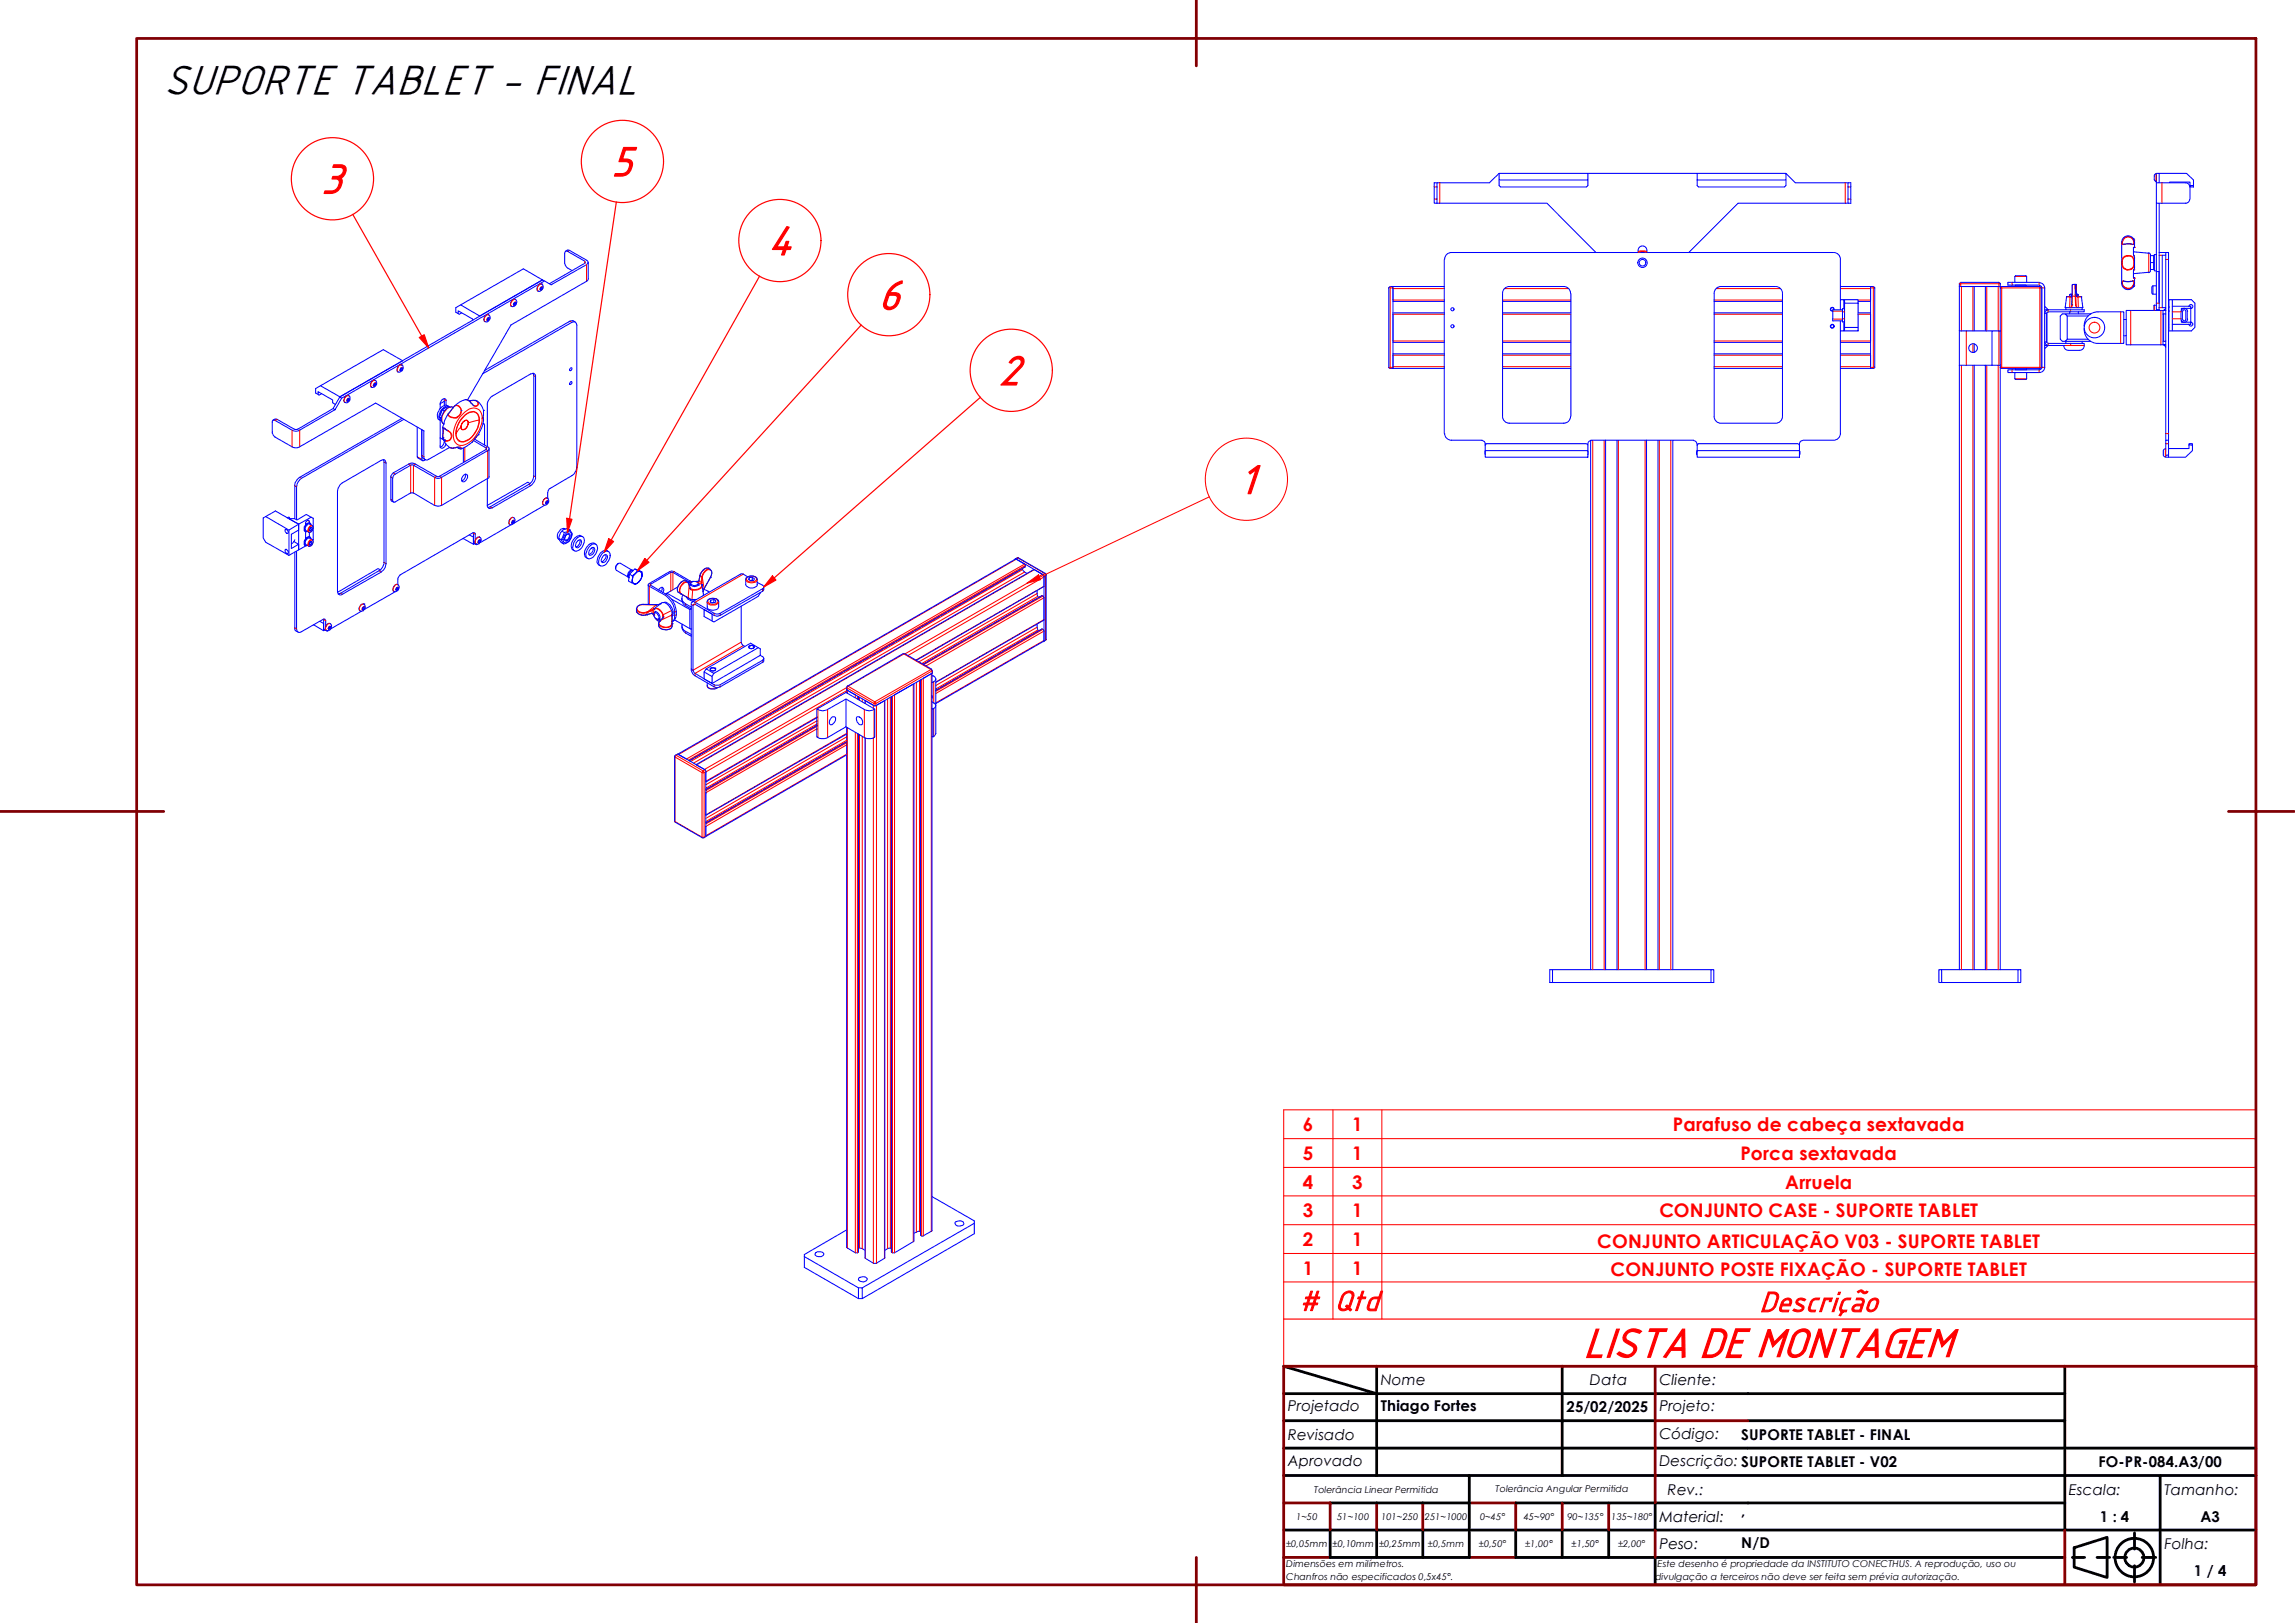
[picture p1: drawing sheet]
<svg xmlns="http://www.w3.org/2000/svg" width="420mm" height="297mm" viewBox="0 0 420 297" stroke-linecap="round" stroke-linejoin="round" font-family="sans-serif">
<defs><g id="words">
<text font-size="8.2" x="30" y="17.2">SUPORTE TABLET - FINAL</text>
<g font-size="8.1" fill="#f00">
<text x="58.7" y="35.3">3</text>
<text x="111.9" y="32.1">5</text>
<text x="140.6" y="46.6">4</text>
<text x="160.8" y="56.6">6</text>
<text x="182.9" y="70.3">2</text>
<text x="226.8" y="90.3">1</text>
<text x="289.9" y="248.3">LISTA DE MONTAGEM</text>
</g>
<g font-size="5.6" fill="#f00">
<text x="237.8" y="239.8">#</text>
<text x="244.3" y="239.8">Qtd</text>
<text x="322.1" y="240">Descrição</text>
</g>
<g font-size="3.4" fill="#f00">
<text x="238.5" y="207.1">6</text>
<text x="247.5" y="207">1</text>
<text x="306.3" y="207.1">Parafuso de cabeça sextavada</text>
<text x="238.5" y="212.3">5</text>
<text x="247.5" y="212.3">1</text>
<text x="318.6" y="212.3">Porca sextavada</text>
<text x="238.5" y="217.5">4</text>
<text x="247.5" y="217.5">3</text>
<text x="326.8" y="217.5">Arruela</text>
<text x="238.5" y="222.8">3</text>
<text x="247.5" y="222.7">1</text>
<text x="303.8" y="222.8">CONJUNTO CASE - SUPORTE TABLET</text>
<text x="238.5" y="228">2</text>
<text x="238.5" y="233.3">1</text>
<text x="247.5" y="228">1</text>
<text x="247.5" y="233.3">1</text>
<text x="292.4" y="228.3">CONJUNTO ARTICULAÇÃO V03 - SUPORTE TABLET</text>
<text x="294.8" y="233.6">CONJUNTO POSTE FIXAÇÃO - SUPORTE TABLET</text>
</g>
<g font-size="2.7">
<text x="252.8" y="253.5">Nome</text>
<text x="291.1" y="253.5">Data</text>
<text x="303.8" y="253.5">Cliente:</text>
<text x="235.8" y="258.3">Projetado</text>
<text x="235.8" y="263.6">Revisado</text>
<text x="252.8" y="258.3">Thiago Fortes</text>
<text x="286.8" y="258.4">25/02/2025</text>
<text x="303.8" y="263.3">Código:</text>
<text x="303.8" y="258.3">Projeto:</text>
<text x="318.8" y="263.5">SUPORTE TABLET - FINAL</text>
<text x="235.8" y="268.3">Aprovado</text>
<text x="303.8" y="268.3">Descrição: SUPORTE TABLET - V02</text>
<text x="384.2" y="268.4">FO-PR-084.A3/00</text>
<text x="305.3" y="273.5">Rev.:</text>
<text x="378.8" y="273.5">Escala:</text>
<text x="396.2" y="273.5">Tamanho:</text>
<text x="303.8" y="278.6">Material:</text>
<text x="318.8" y="277.5">,</text>
<text x="384.4" y="278.6">1 : 4</text>
<text x="402.8" y="278.6">A3</text>
<text x="303.8" y="283.5">Peso:</text>
<text x="318.8" y="283.4">N/D</text>
<text x="396.2" y="283.6">Folha:</text>
<text x="401.6" y="288.4">1 / 4</text>
</g>
<g font-size="1.7">
<text x="240.6" y="273.2">Tolerância Linear Permitida</text>
<text x="273.8" y="273">Tolerância Angular Permitida</text>
<text x="237.3" y="278.2">1~50</text>
<text x="244.8" y="278.2">51~100</text>
<text x="252.9" y="278.2">101~250</text>
<text x="260.9" y="278.2">251~1000</text>
<text x="271" y="278.2">0~45°</text>
<text x="279" y="278.2">45~90°</text>
<text x="287" y="278.2">90~135°</text>
<text x="295" y="278.2">135~180°</text>
<text x="235.5" y="286.9">Dimensões em milímetros.</text>
<text x="235.5" y="283.1">±0,05mm</text>
<text x="244" y="283.1">±0,10mm</text>
<text x="252.5" y="283.1">±0,25mm</text>
<text x="261.4" y="283.1">±0,5mm</text>
<text x="270.8" y="283.1">±0,50°</text>
<text x="279.2" y="283.1">±1,00°</text>
<text x="287.7" y="283.1">±1,50°</text>
<text x="296.2" y="283.1">±2,00°</text>
<text x="303.5" y="286.8">Este desenho é propriedade da INSTITUTO CONECTHUS. A reprodução, uso ou</text>
<text x="235.5" y="289.2">Chanfros não especificados 0,5x45°.</text>
<text x="303" y="289.2">divulgação a terceiros não deve ser feita sem prévia autorização.</text>
</g>
</g></defs>
<!-- layer: Visible ABNT -->
<g fill="none" stroke="#00f" stroke-width=".19">
<path d="M263.1 37.2h20.1l9 9M274.4 31.7l-1.7 1.8h-9.6v3.7h-.5v-3.7h.5M274.4 31.7h16.3v1.2h-16.3zM274.4 32.9v1.1l.3 .2h15.7l.3-.2v-1.1M290.7 31.7h20M310.7 31.7h16.3v1.2h-16.3zM310.7 32.9v1.1l.3 .2h15.7l.3-.2v-1.1M327 31.7l1.7 1.8h9.6M338.3 33.5h.5v3.7h-.5zM338.3 37.2h-20.1l-9 9M394.4 32.2v.8l.3 .2M394.7 31.8h.1"/>
<path d="M394.7 33.3h.1M394.7 31.8l-.3 .3M394.8 33.5v-1.8h.5v1.8M394.8 33.5h5.4a.73 .73 0 0 1 .7 .7M394.8 33.5v3.7h5.3a.73 .73 0 0 0 .8-.7M394.8 37.2v19.5h.5M395.3 37.2v12.5h-.5M395.3 31.7h5l1.3 1.2v1.1M397.2 33.5v-.2h3.7v.7M400.9 34h.7v.2h-.7zM400.9 34.2v2.2M83.9 57.4v-.5l2.7 1.5v.2"/>
<path d="M84.5 57.3l-.4 .2-.7-.4v-.8l12.4-7.1 3.5 2-37.1 21.4M88.8 57.9a.53 .53 0 0 1 .8-.2 .53 .53 0 0 1 0 .8 .56 .56 0 0 1-.9 .3 .56 .56 0 0 1 .1-.9zM89.2 58.3l.3-.1-.1 .4h-.2zM89.2 58.5l.2 .1M89.3 58.3l-.1 .2M89.3 58.2l.2 .2M93.8 54.9a.48 .48 0 0 1 .6-.1 .48 .48 0 0 1 .2 .7 .56 .56 0 0 1-.5 .6 .56 .56 0 0 1-.6-.4v-.4zM94 55.7l.2 .1M94.2 55.4h.2v.2l-.4 .2v-.3zM94.2 55.5l-.2 .2M94.2 55.4l.2 .2M98.7 52.1a.5 .5 0 0 1 .7 .1 .5 .5 0 0 1-.1 .7 .52 .52 0 0 1-.5 .4 .52 .52 0 0 1-.5-.4z"/>
<path d="M98.9 52.8l.4-.2-.2 .4h-.2zM99.1 52.6l.2 .2M99.1 52.7l-.2 .2 .2 .1M99.2 52h.1M99.7 51.4l-37.2 21.5M103.6 46l.5-.2 3.3 1.8a.43 .43 0 0 1 .2 .6l-6.7 3.9-1.6-.9-11.5 6.6-3.5-2M104.7 49.5a1.8 1.8 0 0 1-1.2-.9l-.1-.4v-1.9l.2-.3h.3l3.2 1.8 .1 .2-.1 .2-6.5 3.7M105.3 58.9a.71 .71 0 0 0-1-.1l-15.6 9M107.7 48v3l-.1 .4-14.1 8.1-7.9 13.7M254.3 52.7v14.5M254.5 52.5l-.2 .2M254.5 52.4h9.9"/>
<path d="M255 52.4v15M255 57.3h9.4M255 55.2h9.4M264.4 47.5v31.9M265.7 46.2h70M265.7 46.2a1.24 1.24 0 0 0-1.2 1.3M275.1 57.3h12.5M275.1 55.2h12.5M286.3 52.4a1.24 1.24 0 0 1 1.2 1.3M286.3 52.4h-10a1.24 1.24 0 0 0-1.2 1.3v22.5a1.24 1.24 0 0 0 1.2 1.3h10M287.6 53.7v22.5M299.9 46.2a.86 .86 0 0 1 .8-1.2 .86 .86 0 0 1 .8 1.2"/>
<path d="M313.8 57.3h12.5M313.8 55.2h12.5M325.1 52.4h-10a1.24 1.24 0 0 0-1.3 1.3v22.5a1.24 1.24 0 0 0 1.3 1.3h10M325.1 52.4a1.24 1.24 0 0 1 1.2 1.3v22.5a1.24 1.24 0 0 1-1.2 1.3M335.7 46.2a1.24 1.24 0 0 1 1.2 1.3v7.3M335.7 56.7l-.1-.3h-.4v.3l.3 .2M335.8 56.7a.35 .35 0 0 0-.3-.5 .35 .35 0 0 0-.4 .4 .35 .35 0 0 0 .4 .3M336.9 52.4h5.6M336.9 58.7v20.7M337.3 56.7h-1.8v2h1.8M337.6 58.9v1.7h-.7M337.6 56.5v-1.7h-.7v1.9"/>
<path d="M337.6 54.8h.1M337.7 54.8h2.5v.7h-2.5zM337.7 59.9h2.5v.7h-2.5zM337.7 56.5h-.4v2.4h.4M337.7 55.5v4.4M340.2 57.3h2.3M340.2 55.2h2.3M340.2 55.5v4.4M343 52.4h-.5v15h.5M343 52.5l.2 .2M343.2 52.7v14.5M358.7 52.4h7.5"/>
<path d="M358.9 51.7l-.2 .3v125.5M359 51.7h7M361.4 52.4v8.2M363.5 52.4v8.2M366 51.7l.2 .3v125.5M366.4 52.5l-.2 .2M366.5 52.4h6.9M368.9 50.6v1.1M368.9 52.4v-.2h2.1v.2M369 50.5h1.9M369 50.5l-.1 .1M370.9 50.5l.1 .1"/>
<path d="M371 50.6v1.1M373.3 51.7h-5.7v.5h5.7M373.3 52.2l.5 .3v.2M373.3 51.7a.98 .98 0 0 1 1 1M373.5 52.5l.2 .2M373.7 52.7v14.5M373.8 52.7v14.5M374.3 56.1l.7 .6h-.7M374.3 52.7v14.5M374.9 56.8a.6 .6 0 0 0-.6 .6l.4-.1v5.3M374.9 57.1l-.2 .3v5.2M375 56.7h6.6v.4h-6.6"/>
<path d="M378.1 57.5h-.5l-.4 .3v4.3l.4 .4h.5M378.2 56.3v.4M378.3 54.3l-.2 2h3.2l-.2-2M378.5 57.8h3.8M378.5 57.8v4.3M378.9 54h.4M378.9 54v.3M378.9 57.1v.4M379.3 54.1l-.1 .2-.9 .1M379.3 54.1h.1M379.3 55.8h.1M379.3 53.8l-.4 .2"/>
<path d="M379.3 53.9v.2M379.9 52.1h.1v1M379.9 54h.1M379.9 53.8h.1M380 53.1h.1M380 52.1h.1M380 53.1l.1 1M380 52.1h-.7v3.7M380 52.1l.1 1.7-.1-.5M380 54h.5M380 53.8l.5 .2M380.1 54.1l.1 .2h.8"/>
<path d="M380.1 54.1h.1M380.5 54v.3M380.5 57.1v.4M381 54.3l.1 .1M381.2 56.3v.4M381.6 59.6a2.51 2.51 0 0 1 2.5-2.5h4.7v5.8h-4.7a2.52 2.52 0 0 1-2.5-2.8M381.6 59.5v.2M382.8 57.5h-4.7l.4 .3M388.4 44.3v7.5a1.17 1.17 0 0 0 .9 1.2 1.17 1.17 0 0 0 1.3-.5M388.7 51.4l.5 .1 1.3-.1M388.7 44.7h1.8M388.8 58.5h.5"/>
<path d="M390.6 52.5h.1M390.6 52.4h.1M390.6 43.7a1.17 1.17 0 0 0-1.3-.5 1.17 1.17 0 0 0-.9 1.1M390.6 43.7h.1M390.6 50.8h.1M390.6 45.3v1.3l.2 .4v2.1l-.2 .4v1.3M390.6 45.3v.1M390.6 43.7l.2 .5v1.1h-.2M390.6 50.8h.2v1.1l-.1 .3M390.6 46.1l2.8 .2M390.7 52.2l-.1 .2zM393.4 46.3l.3 .3"/>
<path d="M393.4 49.8l-2.8 .3M393.7 48.1v1.4M393.7 46.8v1.3h.6M393.7 46.6v.2h.7M393.7 49.5l-.3 .4M394.1 52.3v1.5M394.3 48.1v1.2h-.6M394.3 46.8v1.3M394.3 49.3h.1M394.4 55.9h.4M394.4 55.9l-.1 .9M394.8 46.6h-.4v3h.4"/>
<path d="M394.8 52.3h-.7l-.1 .2v1.2l.1 .1h.7M395.1 56.7v.1M395.2 56.7v.1M395.3 46.2h1.2M395.3 49.7v7.1M396 56.8h-6.7v6.3h6.7M396.5 56.4l-.4 .4h.4h-.5v6.3h.5h-.4l.4 .4M396.5 57.5h-.4v5h.4M396.5 46.7h-.6v9.6h.6M397 56.2v.7M397 56.2h.1M397 56.9h.1"/>
<path d="M397 59.4v.7M397 54.8h.1M397.1 56.3v-1.5h.6v5.8h-.6M397.1 60l-.1 .6M397.1 56.9v2.5M397.7 54.8h3.5l.6 .7v4.4l-.6 .7h-3.5M397.7 56.1h3.4v3.3h-3.4M399.3 57.1v1.3a.6 .6 0 0 0 .6 .6 .6 .6 0 0 0 .6-.6M399.3 57a.6 .6 0 0 1 .6-.6 .6 .6 0 0 1 .6 .6M399.4 58.5v.5h1.7M399.5 56.9v1.5M399.6 58.4a.29 .29 0 0 0 .3 .3 .29 .29 0 0 0 .3-.3"/>
<path d="M399.6 57a.29 .29 0 0 1 .3-.3 .29 .29 0 0 1 .3 .3M400.2 56.9v1.5M400.4 57.1v1.2M400.7 56.1a.35 .35 0 0 1 .4-.4 .35 .35 0 0 1 .3 .4 .35 .35 0 0 1-.3 .3M401.1 56.4h-1.7v.4M401.1 56.4h.1M401.1 59h.1M401.1 59a.35 .35 0 0 1 .3 .3 .35 .35 0 0 1-.3 .4 .35 .35 0 0 1-.4-.4M58.2 72.2v-.5l2.7 1.5v.5l.5 .3M58.7 70.6l3.5 2 11.5-6.6-3.5-2-12.4 7.1v.8l.6 .4 .5-.2M61 74.8l-6.6 3.8-.6-.1-3.2-1.8-.6 .2M61.3 75l-6.9 3.9h-.7l-3.5-2a.33 .33 0 0 0-.4 .4v2l.2 .4 .4 .3 3.1 1.8 .9 .2 14.4-8.2 8.8 5.1v4.7a.54 .54 0 0 0 .3 .5 .54 .54 0 0 0 .6 0l3.8-2.2"/>
<path d="M62.2 72.6l.3 .3-1.2 2.1-.3-.2zM63.1 73.6h.1M63.3 72.5a.5 .5 0 0 1 .7 0 .5 .5 0 0 1 .1 .6 .59 .59 0 0 1-.5 .6 .59 .59 0 0 1-.7-.4zM63.6 73.1l.3-.2v.3l-.1 .2h-.2zM63.8 73.1l-.2 .2 .2 .1M63.8 72.9l.1 .3M68.2 69.7a.52 .52 0 0 1 .7 .1 .52 .52 0 0 1-.1 .7 .53 .53 0 0 1-.5 .4 .53 .53 0 0 1-.5-.4l.1-.4zM68.5 70.5l.1 .1M68.6 70.2h.2v.2l-.3 .2zM68.6 70.3l-.1 .2M68.6 70.2l.2 .2M73 66.9a.52 .52 0 0 1 .8 0 .52 .52 0 0 1-.1 .8 .56 .56 0 0 1-.5 .4 .56 .56 0 0 1-.6-.4z"/>
<path d="M73.3 67.5l.4-.1v.2l-.2 .2h-.2zM73.5 67.5l-.2 .2 .2 .1M73.5 67.4l.2 .2M73.6 76.6l-18.7 10.8-.5 .3a1.33 1.33 0 0 0-.4 1.2v6M73.9 76.8l-19 10.9-.5 .8-.1 .6v6M76.4 78.2v5.4l.9 .7M77.2 78.7v5.4l.1 .2 .6-.2a.74 .74 0 0 1-.7-.7M80.5 76.3l.3 .2M80.6 76.9v4.7a.35 .35 0 0 0 .4 .4l.4-.2 .3-.5M80.6 76.4l.2 .4M80.9 75.1l-.4 1M81 75l-.5 1.3 .3 .5"/>
<path d="M81 75l.3 .2M81.2 78.3h.1M81.2 78.3l.7 .5M81.2 77.6h.1M81.3 72.9v1.3M81.3 78.4h.1M81.3 73.5l-.7 .4M81.7 74.2v-1.1a.59 .59 0 0 0-1 .4l-.1 .3v1M81.7 74.5l-.6 .4M82.2 74.4a1.24 1.24 0 0 0-1.9 .8 1.2 1.2 0 0 0 .1 1.6l.2 .1M82.2 74.5l-.2-.1-1 .6M82.3 74.5a.98 .98 0 0 0-1.4 .4l-.4 .7a.9 .9 0 0 0 .3 1.4"/>
<path d="M83 74.5a1.64 1.64 0 0 0-2 1.3l-.2 .8 .1 .6 .3 .4M84.4 75.2h.1M85.2 73.1h.1M85.2 73.1a6.2 6.2 0 0 0-3.5 3.2 5.7 5.7 0 0 0-.6 3.3v.5M85.2 73.1a2.7 2.7 0 0 1 1.5 1.1M85.9 73.4a1.76 1.76 0 0 1 2.4 1.2l.2 .5M85.9 73.4h.1M87.6 79.6h.1M87.6 79.6l-.3 .2a5.5 5.5 0 0 1-3.1 2.4l-.5-.4M88.3 68.4l16.4-9.4 .6-.1 .2 .2 .1 .4v26l-.1 .6-.6 .8-4.4 2.6a2.14 2.14 0 0 0-.2 1.7M88.4 77.5l.3 .3v3.6M88.5 77.5h.1"/>
<path d="M88.5 75.1h.1M88.5 75.1v.9a5.5 5.5 0 0 1-.9 3.6M97.6 68.3l.1 .5v18.3l-.1 .6-.3 .6-.5 .3-7.5 4.3M104.4 70l.1-.2 .2 .2-.1 .2-.2 .2-.1-.1zM104.4 67.4l.1-.1 .2 .1-.1 .3-.2 .2-.1-.2zM254.3 67.2l.2 .2M254.5 67.4h9.9M255 62.7h9.4M255 64.8h9.4M264.5 79.3a1.24 1.24 0 0 0 1.2 1.3M275.1 62.7h12.5M275.1 67.4h12.5"/>
<path d="M275.1 64.8h12.5M287.5 76.2a1.24 1.24 0 0 1-1.2 1.3M313.8 62.7h12.5M313.8 67.4h12.5M313.8 64.8h12.5M336.9 79.3a1.24 1.24 0 0 1-1.2 1.3M336.9 62.7h5.6M336.9 67.4h5.6M336.9 64.8h5.6M337.6 60.6h.1M343.2 67.2l-.2 .2M358.7 60.6h6"/>
<path d="M358.7 66.9h7.5M361.4 62.9v1.6M361.4 66.9v110.6M363.5 66.9v110.6M366.2 67.2l.2 .2M366.2 60.6h-1.5v6.3M366.5 67.4h6.9M368.9 68.2v1.1M368.9 67.4v.3h2.1v-.3M368.9 69.4l.1 .1M369 69.5h1.9M371 69.4l-.1 .1"/>
<path d="M371 68.2v1.1M373.7 67.2l-.2 .2M373.8 67.2l-.2 .4-.3 .1h-5.7v.5h5.7a.99 .99 0 0 0 1-1M374.3 63.2h.7l-.7 .6M374.3 62.6h.4M374.3 62.6a.6 .6 0 0 0 .6 .6M374.7 62.6l.2 .2M375 62.9h6.6v.3h-6.6M377.8 63.3a.86 .86 0 0 0 .9 .8h2M377.8 63.2h.1M378.2 62.5v.4M381.2 62.5v.4"/>
<path d="M381.6 63.3a.86 .86 0 0 1-.9 .8M381.6 63.2h.1M382.3 62.1h-3.8l-.4 .4h4.7M388.8 61.5h.5M48.6 94.5l4.3 2.5M52.2 97a.4 .4 0 0 1 .5 .1 .4 .4 0 0 1-.1 .5l-.4-.3zM52.6 94.8l.4-.1 .1 .2M52.9 94.9h1l.5 .3 1.7-1 .9 .5-2.3 1.2zM53.8 99.1l.9 .5-1.4 .8v-2.6l1.4-.8v-1.1l-4.3-2.4-2.2 1.3v3.7l.4 .7 4.3 2.4 1.8-1v-1M54 98.8l-.7 .8M55.9 95.8l.2 .1M55.9 98.4l.2 .1"/>
<path d="M56.1 98.8a.5 .5 0 0 1 .6-.3l.4 .2a.75 .75 0 0 1 .1 .8 .75 .75 0 0 1-.7 .4l-.5-.2-.1-.3zM56.1 99.9l-1.4 .7v-4.7l-1.8 1.1v4.6M56.3 96.1l.3-.2 .5 .3a.75 .75 0 0 1 .1 .8 .75 .75 0 0 1-.7 .4l-.5-.3-.1-.3v-.4zM56.6 99.4l.3-.3h.2v.3l-.2 .3h-.3zM56.6 95.7v-.3a.41 .41 0 0 0-.5-.1 .41 .41 0 0 0-.2 .6v.2M56.6 97l.3 .1M56.6 97.5v.7M56.8 95.7a.98 .98 0 0 0-1 1.5l.1 .1v1.4M56.8 98.3a.81 .81 0 0 0-1.1 .9v.5l.2 .1M56.8 96.6l.3 .3M56.8 99.1l.3 .3M56.9 96.5l.2 .1-.2 .5h-.3z"/>
<path d="M56.9 96.8l-.3 .2M56.9 99.3l-.3 .3 .3 .1M57 96.1a.37 .37 0 0 0-.5-.4 1.06 1.06 0 0 0-.6 1.6h.4M57 98.7a.37 .37 0 0 0-.5-.4 1.11 1.11 0 0 0-.6 1.6l.4-.1M57 94.7l.3 .2v1.5M57.3 96.7v2.2M62.2 88.8l.5-.4 7.1-4.1a.54 .54 0 0 1 .6-.1 .54 .54 0 0 1 .3 .6v18.4l-.2 .5-.3 .6-.4 .4-7.1 4.1a.56 .56 0 0 1-.6 0 .56 .56 0 0 1-.3-.5v-18.4zM70.2 84.1l.1 .2v18.9l-.6 1.1-7.3 4.3-.5 .1M81.1 80.1h.1M81.1 80.1l.6 1.2 .6 .6M81.1 80.1l.1 .4-.6-.4M81.3 80.8l-.3 .8-.4 .2"/>
<path d="M81.3 80.8h.1M81.3 80.6h.1M81.4 80.6h.1M82.3 81.9h.1M82.3 81.9a2.21 2.21 0 0 0 1.6-.1l.4 .1M84.8 87.1a.48 .48 0 0 1 .7-.2 .97 .97 0 0 1-.7 1.3l-.3-.2v-.4zM84.8 82v2.6M85.2 86.8l.1 .2-.3 .6-.5 .4M85.9 97.9l.8 .4v1.3l-1.9-1.1M86.7 80.6l2.3 1.4 .1 .1-.1 .1-8.7 5h-.4l-4.3-2.4-.8 .1-2.8 1.6-.4 .6v4.5l.4 .3M86.7 97.5v1.8l.3 .3M86.9 80.4l2.6 1.5v.4l-8.9 5.2h-.8l-4.2-2.4h-.4l-3.1 1.8-.2 .7v4.2l.2 .1h.2l3.1-1.7 4.2 2.3 .5 .1 .7-.1 8.7-5v-5.4"/>
<path d="M86.9 99.5l-.2 .1M87 98.9v-1.3l-.3-.1-13.4 7.7-.5 .8v1M87 99.6h.4M87 99.4v.2M87.1 99.6h.1M87.3 98.4a.52 .52 0 0 1 .7 .1 .52 .52 0 0 1-.1 .7 .54 .54 0 0 1-.8 .3 .54 .54 0 0 1 .1-.9zM87.6 99.2l.2 .1M87.7 98.9l.2 .2M87.8 98.9h.1v.2l-.3 .2v-.3zM87.8 99l-.2 .2M89.2 81.7v-7.9l.3-.6 .6-.7 7.1-4.1a.54 .54 0 0 1 .6 0 .54 .54 0 0 1 .2 .5v18.7l-.2 .6-.6 .7-7.1 4a.54 .54 0 0 1-.6 .1 .54 .54 0 0 1-.3-.6v-4.8M93.3 95a.54 .54 0 0 1 .7-.3 .73 .73 0 0 1 .1 1 .73 .73 0 0 1-.9 .2z"/>
<path d="M93.5 96.1l-5.6 3.2M93.7 95.5l.4-.2v.3l-.2 .1h-.2zM93.9 95.4l-.2 .2 .2 .1M93.9 95.3l.2 .3M97 88.5l-.4-.2-7.4 4.2M99.7 91.3a.5 .5 0 0 1 .7 .1 .5 .5 0 0 1-.1 .7 .5 .5 0 0 1-.7 .3 .5 .5 0 0 1-.2-.7zM99.8 92.4l-5.7 3.3M100.1 91.7l.2 .2M100.1 91.7h.2l-.2 .5-.2-.1zM100.1 91.9l-.2 .2 .2 .1M100.2 91.2h.1M102.3 98.5l.4 .3"/>
<path d="M102.9 97.2l.4 .3M103.3 97.5l1-.5 .2 .2a.89 .89 0 0 1 0 1.3l-.3 .5-.4 .4-.6 .2-.1-.2a.78 .78 0 0 1 0-1.2zM103.5 96.8h-.1a1.31 1.31 0 0 0-1.4 1.5l.4 .4M103.6 97.6a.57 .57 0 0 1 1 0 1.6 1.6 0 0 1-1 1.8 .73 .73 0 0 1-.3-1.2zM103.7 97.8l.4-.2a.74 .74 0 0 1 .3 .8 .74 .74 0 0 1-.6 .6 .35 .35 0 0 1-.5-.3zM103.8 97.8h.3a.75 .75 0 0 1-.6 1.1l-.1-.2v-.4zM104.3 97l-.4-.3a1.73 1.73 0 0 0-1.5 2.2l.3 .4 .5 .3M105.5 98.7a.78 .78 0 0 1 .7-.5 .78 .78 0 0 1 .7 .5 1.8 1.8 0 0 1-1.7 2.1 .82 .82 0 0 1-.2-1.2zM105.7 99.1a.48 .48 0 0 1 .7-.2 1.01 1.01 0 0 1-.7 1.4l-.2-.1-.2-.3zM106.2 98.8l-.1 .7a.77 .77 0 0 1-.7 .6M106.7 98.2a1.14 1.14 0 0 0-1.7 .6 1.27 1.27 0 0 0 .2 2M108.1 99.8a.73 .73 0 0 1 1-.2 .73 .73 0 0 1 .2 1 1.69 1.69 0 0 1-1.7 1.6 .82 .82 0 0 1-.2-1.2l.3-.7z"/>
<path d="M109.1 99.6a1.14 1.14 0 0 0-1.7 .6 1.27 1.27 0 0 0 .2 2M265.7 80.6h5.6M271.3 80.6a.6 .6 0 0 1 .6 .6M271.9 81.5l.3-.3h18.2l.3 .3v1M271.9 82.5h18.8v1.2h-18.8zM271.9 81.2v1.3M271.9 82.5v.7M290.7 82.5v.7M290.7 81.2v.3M291.2 80.6v96.9M291.3 80.6a.6 .6 0 0 0-.6 .6M291.3 80.6h18.8"/>
<path d="M293.9 80.6v96.9M296 80.6v96.9M301.4 80.6v96.9M303.5 80.6v96.9M306.3 80.6v96.9M310 80.6a.6 .6 0 0 1 .6 .6M310.7 82.5v.7M310.7 81.5l.3-.3h18.2l.2 .3v1M310.7 82.5h18.7v1.2h-18.7zM310.7 81.2v1.3M329.4 81.2v.3M329.5 82.5v.7"/>
<path d="M330 80.6a.6 .6 0 0 0-.6 .6M330.1 80.6h5.6M396.4 82.2l-.3 .1-.1 1 .4 .3M396.4 82.2h.1M396.4 83.6h.1M396.5 80.6v-34.4h.5v34.4M396.5 83.3v-2.7h.5v2.7h-.5v.4h.5M400.7 81.2h.7v.3h-.7zM400.7 81.5v.6h-3.7v1.6h3.1l1.3-1.2v-1M52.3 100.6l.1-.1 .1 .1a.43 .43 0 0 1 .2 .7h-.2l-.3-.3zM54 101.1v14.1v.2l.5 .3M54.3 100.9v14.2a.54 .54 0 0 0 .3 .6 .54 .54 0 0 0 .6-.1l4.1-2.3 .3 .3v1.1"/>
<path d="M58.5 113.7l.7 .4v1.3l-1.8-1.1M59.2 113.3v1.8l.4 .3M59.5 115.3l-.3 .1M59.6 115.4h.4M59.6 115.2v.2M60.1 114.1a.56 .56 0 0 1 .6 .3 .56 .56 0 0 1-.1 .6 .56 .56 0 0 1-.9 .3 .56 .56 0 0 1 .1-.9zM60.1 115l.2 .1M60.3 114.7h.2v.2l-.4 .2v-.2zM60.3 114.8l-.2 .2M60.3 114.7l.2 .2M66.1 110.7a.52 .52 0 0 1 .7 .1 .52 .52 0 0 1-.1 .7 .55 .55 0 0 1-.8 .3 .55 .55 0 0 1 .1-.9zM66.2 111.9l-5.7 3.2"/>
<path d="M66.4 111.3l.3-.2-.2 .5h-.1zM66.4 111.5l.1 .1M66.5 111.1l.2 .3M66.5 111.2l-.1 .2M66.6 110.5h.1M69.7 104.3l-.5-.2-7.4 4.3M72.3 107.1a.52 .52 0 0 1 .7 0 .52 .52 0 0 1 0 .8 .52 .52 0 0 1-.5 .4 .52 .52 0 0 1-.6-.4l.1-.4zM72.3 108.3l-5.6 3.3M72.7 107.5l.2 .1v.1l-.2 .3h-.2zM72.7 107.7l-.2 .2 .2 .1M72.7 107.6l.2 .1M108.3 100.3l.3-.1a.86 .86 0 0 1 .1 .9 .86 .86 0 0 1-.8 .5l-.1-.4 .1-.4z"/>
<path d="M108.6 100.2v.2a1.01 1.01 0 0 1-.8 1.1M110.2 101.4l.2-.3a.71 .71 0 0 1 .9-.2 .71 .71 0 0 1 .4 .7 2.24 2.24 0 0 1-1.5 2 .81 .81 0 0 1-.5-1.3zM110.4 101.8a.48 .48 0 0 1 .7-.2 .92 .92 0 0 1-.9 1.3 .53 .53 0 0 1 0-.8zM110.9 101.5a1.04 1.04 0 0 1-.8 1.3M111.4 101a1.08 1.08 0 0 0-1.7 .5l-.3 .7a.94 .94 0 0 0 .5 1.4M113.2 103.1l-.4 .4-.1 .6M115.8 104.4l-2.2-1.3a.84 .84 0 0 0-.8 1.3l2.3 1.2M115.8 105.4l.5-.4-.3 .5-.2 .5zM115.8 106v.5l.3 .4-.5-.2zM115.8 105.4l-.5-.3-.2 1.2 .5 .4M115.8 104.4a.83 .83 0 0 0-.6 1.2M115.9 104.4l-.1-.1a.98 .98 0 0 0-.8 1.3l.2 .1"/>
<path d="M116.1 106.9l.4-.1 .5-.3-.6 .4zM116.2 104.1l1.3 .6M116.5 111.7h.1M116.5 111.7a1.34 1.34 0 0 0 1.9 .8M116.7 104.4l.5 .2a.81 .81 0 0 0-.9 .4zM116.7 104.4l-.5-.3-.9 1M117.2 104.6l.3 .1v.7a.67 .67 0 0 0-.3-.8zM117.5 105.4l-.2 .6-.3 .5 .3-.5zM118.4 112.5h.1M118.7 107v3.7M118.7 111.9h.1M119.3 112.3l.3 .2"/>
<path d="M119.3 112.3l-.9 .2M119.3 112.3l.3 .1M119.6 112.4h.1M119.6 112.5h.1M119.6 112.5l.2 .3M119.7 112.5l.1-.3a.5 .5 0 0 1 .5-.2 .5 .5 0 0 1 .3 .4 .55 .55 0 0 1-.1 1l-.4-.1M119.7 112.3l.1-.1a.74 .74 0 0 1 .7 1.1h-.4l-.3-.3zM119.7 111.4h.1M119.7 111.4l1.3-1a1.36 1.36 0 0 1 1.8 1l.3 .6v.6M119.8 111.4h.1M119.9 113.1l.6 .6h.2M120.1 111.9l-.2 .1"/>
<path d="M120.1 110.7h.1M120.1 110.7l-2.3-.1a1.1 1.1 0 0 0-1.3 1.1M120.6 108l.1-.3a.41 .41 0 0 1 .4-.2 .41 .41 0 0 1 .4 .2v.2l-.2 .5M120.6 114.4h.1M120.8 113.7h.1M120.8 113.7l-.2 .3v.4M120.8 110.5h.1M120.8 110.5l-.7 .2M120.9 113.3l-.3 .1M121.2 107.5l-.1 .8M121.4 112.9l-.6 .8M121.5 110.3a1.39 1.39 0 0 1 1.6 1.1l.1 .3a1.12 1.12 0 0 1-.1 1.1"/>
<path d="M122.1 108.6l-.2 .1M122.1 108.6l2.8 1.6M122.9 109.7l3.4 1.9M123.1 114.2h.1M123.1 112.6h.1M123.1 112.6v1.5a.84 .84 0 0 1-.9 1.1 1.25 1.25 0 0 1-1.6-.8M123.5 113.5l2.8 1.5M124.1 107.4l-2 1.2M124.7 108.7l1.8 1h1M124.7 108.7h.1M124.8 109.5v.3a1.22 1.22 0 0 0 .7 1.1l1.1 .5-.3 .2M124.8 114.5l.1 .6a2.4 2.4 0 0 0 1.7 1.3"/>
<path d="M124.9 114.2a1.15 1.15 0 0 0 .6 1.4l1.1 .5M125 109l-.1 .1a1.09 1.09 0 0 0 .6 1.4l1.1 .6M125.6 106.3h.1M125.6 106.3a1.25 1.25 0 0 0-1.5 1.1v.9l.6 .4M125.6 106.3l.6 .6M125.7 109.3l.2 .4 .5 .2 .6 .1M126.2 106.9h.1M126.2 106.9l.2 .9M126.3 106.6l-3.1-1.8h-.4l-3.7 2.2 2.9 1.8a3.9 3.9 0 0 1 1.5 4.7l-.4 .3M126.3 115l.3 .2M126.3 111.6v3.4M126.4 106.9v.3"/>
<path d="M126.5 106.7a.85 .85 0 0 1 1.3 .1 .81 .81 0 0 1-1.3 .1zM126.6 106.5l-3.2-1.9-.4-.1-.4 .1-3.9 2.3v.3l.2 .1 2.9 1.7a4.1 4.1 0 0 1 1.6 4.3l-.3 .4M126.7 106.5l-.3 .4a.87 .87 0 0 0 .8 .5 .87 .87 0 0 0 .8-.5l-.4-.4M127 106.4l-.5 .1-.5 .2M127.3 106.4h.3M127.6 106.4h.1M128 106.9v.3M128.1 105.3h.1M128.1 105.3l-.1 1-.4 .1M128.5 107h.1M128.5 107l.3 1.7-.1 .3M128.8 107.9l1.1 .4"/>
<path d="M129.5 109.8a1.34 1.34 0 0 1 2.1 .2 1.58 1.58 0 0 1-.2 1.4 1.47 1.47 0 0 1-1.9-.2zM129.7 104h.1M129.7 104a1.03 1.03 0 0 1 .3 1.7M129.7 104a1.47 1.47 0 0 0-1.6 1.3M130 105.7h.1M130 105.7l-1.3 2.6M130.1 109.8l.6-.1 .4 .3-.2 .3h-.5l-.4-.1zM130.1 109.8v.4M130.7 110.2l-.4 .1M130.7 109.7v.6M135.7 110.9v6.6l.1 .4 .5 .4M136.7 105.6a1.36 1.36 0 0 1 1.9 .3v1.1a1.13 1.13 0 0 1-1.7 .4l-.4-.4v-1.1z"/>
<path d="M136.9 105.6l-.8-.5-.4-.1-9 5.2M137.1 118.3a.51 .51 0 0 1 .5-.2 .51 .51 0 0 1 .4 .4l-.5 .2-.3-.1zM137.2 118.2l.3-.1a.5 .5 0 0 1 .6 .3 .54 .54 0 0 1-.5 .3 .54 .54 0 0 1-.5-.4zM137.2 105.7l.5-.1 .4 .3-.1 .3-.6 .1-.4-.3zM137.2 105.7v.5M137.2 118.2h.1M137.7 106.2h-.3M137.7 105.6l.1 .6M137.9 118.2h.1M138.6 106.6l1 .5 .2 .3v.2l-8.4 4.8-.7-.1-3.7-2.2a.44 .44 0 0 0-.4 .5v12.1l.2 .6 .5 .4 3.4 2 .7 .1 8.4-4.7v-.6M138.8 118.5l-8.1 4.7M139.2 108.4l-.4 .7-8.1 4.7-1.8-1v-1.2l1.5 .8v1.3"/>
<path d="M139.8 107.4v.5l-.2 .3-8.2 4.6-.7-.2-3.6-2.1-.2 .3v11.9l.2 .5 3.6 2.1 .9 .1 8-4.6 .2-.2v-.3l-.6-.4M165.3 119.6h.3M165.4 119.6l-10.3 6M165.6 119.6l5 2.9M185.8 102.4l.2-.1 4.9 2.8 .2 .4v11.8l-.2 .1M186.4 102.1l5 2.9M186.5 102.1l-.6 .2M187.1 104.1l.5 .6 .4 .3M189.9 108.1v.7l.2 .5M189.9 114.2v.7l.2 .6M191.1 105.6l-.2-.4-1.7-.9-61.8 35.6M191.1 107.3l-23.4 13.6"/>
<path d="M191.1 109.4l-.3-.4-21.8 12.6M191.1 113.4l-19.8 11.5M191.1 115.5l-.3-.4-19.5 11.3M191.1 117.2l-.1 .2-19.7 11.4M191.4 117.2l-.3 .2M191.4 105l.1 .2M191.5 117l-.1 .2M191.5 105.1v11.9M123.5 138.4v11.9M123.6 138.3l-.1 .1M123.6 138.2l.5-.2 5 2.9 .1 .2v12l-.4 .2M124.1 138l61.8-35.7 1.7 1 .1 .4-61.5 35.5"/>
<path d="M124.2 138.1l1.5 .8M128.9 123v1.3l1.5 .8v-1.3M129.3 122.4l8.1-4.7 1.8 1v1.2l-8.8 5.2M129.3 122.4l1.4 .8-.3 .6-1.5-.8zM129.5 125v.5a.77 .77 0 0 0 1.1 .6h.3l.5-.3M130 122.4l.2-.2 .8 .2a.52 .52 0 0 1-.5 .4 .52 .52 0 0 1-.5-.3zM130.1 122.3l.4-.1a.37 .37 0 0 1 .5 .3 .51 .51 0 0 1-.5 .3 .51 .51 0 0 1-.5-.4zM130.2 122.3h.1M130.9 122.3h.1M149.5 129.8l1.1 .3 .7-.1 3.6-2.1v5.1l-3.4 2-.6 .2-.9-.1-.5-.2v-5.1l5.4-3.1 5.2 3.1M149.5 131.4l-20.3 11.7M149.5 132.8l-20.3 11.7"/>
<path d="M152.1 131.4a.49 .49 0 0 1 .9 0 1.11 1.11 0 0 1-1 1.2l-.2-.5zM154.9 127.9l3.6 2.1 .6 .1 1-.3v5.1l-.7 .3-.9-.1-3.6-2.1M155 133.1v95.2l1.6 1 .6-.1v-94.8M155 126.3v.5M155 134.4l-25.8 14.8M155 135.7l-25.8 14.9M155 138.2l-25.8 14.9M155.1 125.6l-.1 .2M155.1 126.4l1.5 .8M156.8 131.2a.92 .92 0 0 1 1 .4 .92 .92 0 0 1 0 1 1.07 1.07 0 0 1-1-1.4zM157.2 127.5v.5M158.4 128.2v.5"/>
<path d="M158.4 128.3l1.5 .8M161.9 128.3l-1.4 .8M162 128.2v102l-1.5 1-.4 .1-1.7-1.1v-95.1M167.3 125.1v102l-3.5 2.2-.6-.1v-101.7M170.5 123.3l-1.5 .8M170.5 122.5l.1 .2M170.6 123.2v102.1l-1.7 .9-.4-.1v-101.7M170.6 123.2l-10.4 6-5.1-2.9-.1-.5M170.6 123.7l.2-.1 .1 .1a.53 .53 0 0 1 .4 .6 .53 .53 0 0 1-.4 .5l-.3 .2M170.6 128.4a.66 .66 0 0 1 .6 .4 .66 .66 0 0 1-.1 .7l-.3 .3-.2-.1M170.6 127.3v.4M170.6 134.8l.2 .1"/>
<path d="M170.7 122.7l-.1 .5M171.3 124.3v9.9l-.5 .7v-5.1M123.5 150.3l.1 .2M123.6 150.5l5 2.8h.2M127.5 140l1.5 .8M283.7 177.5h.5v2.3h-.5zM284.2 179.8h29v-2.3h.6v2.3h-.6M284.2 177.5h29M355 177.5h.5v2.3h-.5zM355.5 179.8h13.9M355.5 177.5h13.9M369.4 177.5h.6v2.3h-.6z"/>
<path d="M170.6 219l7.8 4.4v2.4l-20.5 11.9M147.3 230l9.9 5.7M149.3 229.3a1.15 1.15 0 0 1 1.5 .1 .87 .87 0 0 1-.7 .7 .87 .87 0 0 1-.9-.4zM155 225.1l-7.7 4.5v2.4l9.9 5.7M157.2 237.7v-2h.7v2M157.2 228.4l.5 .1 .7 .3M157.2 237.7h.7M157.2 233.9l1-.2a.48 .48 0 0 1 .5 .6 .96 .96 0 0 1-1.5-.2zM163.2 228.4l-.6 .1-.6 .3M168.5 225.3h-.4l-.8 .4M174.9 223.7a1 1 0 0 1 1.6 .3 .95 .95 0 0 1-1.7-.1zM178.4 223.9l-20.5 11.8"/>
<circle cx="265.9" cy="56.6" r=".29"/>
<circle cx="265.9" cy="59.7" r=".29"/>
<circle cx="300.7" cy="48.1" r=".6"/>
<circle cx="300.7" cy="48.1" r=".86"/>
<circle cx="335.4" cy="59.7" r=".35"/>
<circle cx="335.4" cy="59.7" r=".29"/>
<circle cx="383.4" cy="60" r="1.87"/>
<circle cx="361.2" cy="63.7" r=".79"/>
</g>
<!-- layer: Visible Narrow ABNT -->
<g fill="none" stroke="#f00" stroke-width=".19">
<path d="M262.6 36.4h.5M262.6 34.2h.5M263.6 33.5v3.7M337.8 33.5v3.7M338.3 36.4h.5M338.3 34.2h.5M394.7 31.8v1.5M395.8 33.5v3.7M89.4 58.1h.2v.3l-.3 .3h-.1v-.4zM89.5 57.6a.77 .77 0 0 0-.8 .4 .77 .77 0 0 0 .1 .9M94.1 55.4l.3-.2 .1 .1v.3l-.4 .3-.1-.2zM94.4 54.8a.84 .84 0 0 0-.7 1.3"/>
<path d="M99 52.6l.3-.2 .1 .2-.3 .5h-.2zM99.2 52a.84 .84 0 0 0-.7 1.3M104.3 45.8l-.4 .2M104.3 58.8l.4 .2M107.1 47.8v.4M107.4 48.4v3.1M254.3 52.7h.7M254.5 52.4v14.8h.5M255 57.5h9.4M255 54.9h9.4M255 52.8h9.4M275.1 57.5h12.5"/>
<path d="M275.1 54.9h12.5M275.4 52.8h11.8M301.5 46.2a2.06 2.06 0 0 0-1.6 0M301.5 46a2.19 2.19 0 0 0-1.6 0M313.8 57.5h12.5M313.8 54.9h12.5M314.2 52.8h11.7M335.5 58.4h1.8M335.5 56.9h1.8M336.9 52.8h5.6M337.3 58.3h.4M337.3 57.1h.4"/>
<path d="M340.2 57.5h2.3M340.2 54.9h2.3M342.5 52.7h.5v14.5h.2M343 52.4v.3h.2M358.7 51.9h.3v.5M359 51.7v.2h7v-.2M359.1 52.4v8.2M361.2 52.4v8.2M363.7 52.4v8.2M365.8 52.4v8.2M366.2 51.9h-.2v.5M366.5 52.4v.3h-.3"/>
<path d="M368.4 51.7v.5M368.9 50.6h2.1M373.3 51.7v.5M373.4 52.4v15M373.7 52.7h-7.2v14.5h7.2M373.8 52.7h.5M375 56.7v.4M378.3 54.3h.7M379 54.3l-.1 2M379.1 54.3h-.1M379.1 56.7v.4M379.3 54.1l-.3 .2"/>
<path d="M379.3 54.1h.1M379.3 54v.1M379.3 55.9l-.2 .4M379.3 55.9l.1-1.7h.5l.1 1.7M379.3 55.9l-.1 .4M379.5 52.1l-.1 2.1h-.1M379.9 52.1l.1 2.1M380 53.3l.1 .8M380 53.1v.2M380 53.1v-1v2.1M380 53.1h.1M380 55.9l.2 .4"/>
<path d="M380 53v-.9l.1 1.7M380 52.1h.1M380 53.3v2.5M380 54.2v1.6M380 55.8l.3 .5M380 53.3h.1M380 55.8v.1M380.1 54.1h.1M380.1 54.1l.3 .2M380.3 54.3h.1M380.4 54.3l.1 2M380.4 54.3h.7"/>
<path d="M388.2 57.1v5.8M388.7 51.4a1.01 1.01 0 0 0 .9 1.4 1.01 1.01 0 0 0 1-1.4h-.1M388.7 44.7a.73 .73 0 0 1 .2-1 1.03 1.03 0 0 1 1.2-.2 1.03 1.03 0 0 1 .5 1.2h-.1M388.7 47.2a1.1 1.1 0 0 1 1.4-.2 1.1 1.1 0 0 1 .6 1.2 1.07 1.07 0 0 1-1.3 1.1 1.07 1.07 0 0 1-.8-1.4zM388.9 49.1h.1M389 46.9l-.1 .1a1.81 1.81 0 0 0 0 2.2 1.49 1.49 0 0 0 1.3 .1M389 46.9a1.1 1.1 0 0 1 1.3 0 1.1 1.1 0 0 1 .4 1.2l-.1 .8-.4 .4M389 46.9l.1 .1M389.3 43.4a.94 .94 0 0 0-.7 1.4l1.4-.2M389.3 43.4a1.14 1.14 0 0 1 1.4 1.4l-.7-.2M389.3 49.4h.1M389.3 46.8h.1"/>
<path d="M389.4 49.4h.1M389.4 49.3h.1M389.4 46.8h.1M390 44.6h.1M390 51.5l.7-.1a1.07 1.07 0 0 1-.3 1.1 1.07 1.07 0 0 1-1.1 .3M390 51.5l-1.4-.1a.89 .89 0 0 0 .7 1.4v-.1M390 51.5h.1M390.1 56.8v6.3M390.1 49.2l.1 .1M390.5 52.3h.1M390.5 52.2h.1M390.6 45.4v1.2l.2 .8"/>
<path d="M390.6 43.7l.2 .9M390.6 45.3h.1M390.7 52.2l-.1 .3M390.7 49.4l-.1 1.5 .1-.1M390.7 52.2h.1M390.7 49.4h.1M390.7 50.9h.1M390.7 45.3h-.1M390.7 43.9h.1M390.7 46.7v.1M390.8 45.3h-.2M390.8 51.6l-.1 .6"/>
<path d="M390.8 48.8l-.1 .6M390.8 50.9h.1M390.8 45.3h.1M393.4 46.3v3.5M394.4 55.9v.9M394.8 55.5h.5M395.3 56.3h.6M395.3 46.7h.6M395.6 56.8v6.3M396 57.5h.1M396.5 47.5h.5M397.7 58.3h1.6"/>
<path d="M397.7 57.1h1.6M50.7 76.8l-.3 .1M53.5 78.7v3.1M54.9 78.7v3.1M63.8 72.9l.2 .1-.1 .4-.3 .1h-.1v-.4zM63.9 72.4a.81 .81 0 0 0-.8 1.2M68.5 70.2l.2-.2 .1 .1v.3l-.3 .3-.2-.2zM68.7 69.6a.77 .77 0 0 0-.7 .4 .77 .77 0 0 0 0 .9M73.3 67.4l.3-.2 .1 .2-.2 .5-.3-.2zM73.6 66.8a.84 .84 0 0 0-.8 1.3M81 78.3l1 .5M81.2 78.3v.6a1.96 1.96 0 0 0 .1 1.6 .86 .86 0 0 0 1.3-.3 .86 .86 0 0 0-.4-1.2l-.2-.1"/>
<path d="M81.3 73.1l.4 .2M81.9 78.8l.1 .1M82 78.8a.96 .96 0 0 1 .7 1.3 .96 .96 0 0 1-1.4 .5l-.2-.4M82 75.7v.3a1.37 1.37 0 0 0 1.8 .3v-.1M82 78.8v.1M82.8 74.8h.1M82.9 74.5h-.2a2.33 2.33 0 0 0-1.7 2.9l.2 .2M83.1 74.4a.89 .89 0 0 1 1.1 .2 .89 .89 0 0 1 .1 1.1 1.29 1.29 0 0 1-2.3 .2zM83.2 74.3a.83 .83 0 0 1 .9 0 .83 .83 0 0 1 .4 .9l-.1 .5-.6 .6M83.4 76.4h.1M83.6 76.4h.1M84.4 78.2a2.36 2.36 0 0 0-.9 1.5 1.24 1.24 0 0 0 .8 1.1 1.24 1.24 0 0 0 1.3-.3 4 4 0 0 0 1.8-4.7 1.27 1.27 0 0 0-1.8-.1 4.7 4.7 0 0 0-2.1 3.6"/>
<path d="M84.5 76.6l.4-.4a1.86 1.86 0 0 1 2.3-.6 2.68 2.68 0 0 1 0 3.1 3.2 3.2 0 0 1-2.7 2.2 1.44 1.44 0 0 1-1-2l.4-1.4zM84.8 77.1l.5-.2a.57 .57 0 0 1 .5 .4 .57 .57 0 0 1-.2 .6l-.1 .3a.61 .61 0 0 1-.5 .5 .61 .61 0 0 1-.6-.3v-.2l.1 .3a1 1 0 0 0 1-.4 1 1 0 0 0 0-1.2l-.4 .1a1.3 1.3 0 0 0-.7 1.2v-.3zM85.1 75.4a2.03 2.03 0 0 1 2.7-.4 3.5 3.5 0 0 1 0 3.7 4.4 4.4 0 0 1-3.5 2.8 1.71 1.71 0 0 1-1.3-2.1 5.7 5.7 0 0 1 2.1-4zM85.2 73.1l.7 .3M85.9 73.4a1.25 1.25 0 0 1 1.6 .3 .47 .47 0 0 1-.2 .6 .47 .47 0 0 1-.6-.1M85.9 73.4l.2 .2a1.18 1.18 0 0 0 1.1 .7l.4-.3a.48 .48 0 0 0-.3-.6M85.9 73.4h.1M87 73.3h.1M87.6 79.6l-1.2 1.3M87.7 76.9l-2 .5M88.5 75.1v1.9M97.7 68.8l.3 .1"/>
<path d="M254.3 67.2h.2v.2M255 62.4h9.4M255 67.1h9.4M255 65h9.4M275.1 62.4h12.5M275.1 67.1h12.5M275.1 65h12.5M313.8 62.4h12.5M313.8 67.1h12.5M313.8 65h12.5M336.9 62.4h5.6M336.9 67.1h5.6"/>
<path d="M336.9 65h5.6M342.5 67.2h.5v.2M359.1 66.9v110.6M360 60.6v6.3M361.2 62.9v1.6M361.2 66.9v110.6M363.7 66.9v110.6M365.8 66.9v110.6M366 60.6v6.3M366.2 67.2h.3v.2M368.4 67.7v.5M368.9 69.3h2.1"/>
<path d="M373.3 67.7v.5M373.8 67.2h.5M375 62.9v.3M377.8 63.2h3.8M379.1 62.9v.3M396 62.5h.1M396.5 79.4h.5M54 88.9l.3 .2M54.9 87.4l.3 .2M56.3 95.2l.3 .2M56.6 96.6a.5 .5 0 0 1 .6-.3 .68 .68 0 0 1-.6 1l-.1-.1zM56.9 98.9h.3a.73 .73 0 0 1-.6 1l-.1-.3z"/>
<path d="M57.1 96.2a.9 .9 0 0 0-.7 1.1l.1 .1M57.1 98.7a.92 .92 0 0 0-.7 1.2h.1M70.3 84.6l.4 .2M71.6 87.3l.3 .3M71.6 91.4l.3 .2M72 86.5l.3 .3M74.8 84.9l.4 .2v5.1M76.1 84.9l-.4 .2v5.1M76.4 83.6l.8 .5M77.2 83.4l.4 .2M79.9 87.2l-.3 .2v5.1M80.5 87.2l.3 .2v5.1"/>
<path d="M81.1 80.1v.1M81.2 80.1l-.1 .1M81.3 80.8h.1M82.3 81.9l.6 .1M82.9 82h.1M82.9 82l.7-.2a.68 .68 0 0 1 .9 .2l-.1 .2M83.7 81.8l.3 .3h.4l-.1-.2M85.1 81.9v2.6M86.7 97.6l.3 .2M87.8 98.8l.1-.1 .1 .2-.4 .5h-.1v-.4zM87.8 98.3a.77 .77 0 0 0-.7 .4 .77 .77 0 0 0 0 .9M89.3 81.8l-.3 .2v.3l.3 .2v5.1"/>
<path d="M89.7 92.8l.4 .1M93.8 95.3l.2-.1a.32 .32 0 0 1 .1 .4 .32 .32 0 0 1-.4 .1zM94 94.7a.84 .84 0 0 0-.7 1.3M96.8 88.6l.4 .3M97.7 87.1l.3 .2M100 91.7l.3-.1 .1 .2-.3 .5-.2-.1zM100.2 91.2a.81 .81 0 0 0-.7 1.2M291.6 80.6v96.9M293.7 80.6v96.9M296.3 80.6v96.9M301.2 80.6v96.9M303.8 80.6v96.9"/>
<path d="M305.9 80.6v96.9M396.4 82.2v1.4M396.5 81.2h.5M54 114.9l.3 .2M59.2 113.4l.4 .2M60.2 114.7l.4-.1v.3l-.4 .3-.1-.2zM60.5 114.2a.89 .89 0 0 0-.9 1l.2 .2M62.4 108.6l.3 .2M66.3 111.3l.4-.3 .1 .2-.4 .5-.1-.1zM66.6 110.5a.84 .84 0 0 0-.7 1.3M69.4 104.4l.4 .3M70.3 102.9l.4 .3"/>
<path d="M72.6 107.6l.4-.1v.2l-.3 .4-.2-.2zM72.8 107a.84 .84 0 0 0-.7 1.3M116.5 111.7a1.45 1.45 0 0 0 1.9 .8M116.5 111.4a1.34 1.34 0 0 0 1.9 .7M117.8 110.6l2.3 .1M117.8 110.7a.85 .85 0 0 0-1.2 .9 1.44 1.44 0 0 0 1.8 .4v.1M118.4 112.5h.1M118.4 112.1v.4M118.6 112.4h.1M118.6 111.9v.2M118.6 112.4l-.2 .1M118.6 111.9l-.2 .1"/>
<path d="M118.6 112.1h-.2M118.9 111.9h.1M118.9 106.8l.2 .1v.2l-.2 .2v3.4M119.3 111.6l-.7 .3M119.3 112.3h.1M119.4 112.3l.2 .2M119.4 112.3l-.8 .1M119.4 111.7l-.8 .4M119.4 111.7v.6M119.6 112.5h.1M119.7 111.6v1.1M119.7 111.6l-.3 .1"/>
<path d="M119.7 112.6h.1M119.7 111.4h.1M119.7 111.4v.2M119.7 111.4l-.4 .2 .1 .1M119.8 111.5a1.28 1.28 0 0 1 1.5 1.1M119.8 111.4v.1M119.8 111.5l-.1 .1M119.8 111.4a1.4 1.4 0 0 1 1.6 1.1l-.1 .1M120 113.1l.7 .6M120.1 110.7l-1.5 1.2M120.1 110.7h.1M120.6 114.4a1.41 1.41 0 0 0 2.2 .6l.3-.4"/>
<path d="M120.6 114a1.12 1.12 0 0 0 1.4 .9l.7-.2a.43 .43 0 0 0 .4-.5M120.8 113.7h.1M120.8 110.5l-.7 .2M120.8 113.7l-.2 .3a1.23 1.23 0 0 0 1.7 .7l.4-.2 .3-.4M120.9 113.5l-.1 .2M121.3 113.1h.1M121.3 112.6v.5M121.5 112.6h-.2l.1 .3M121.5 112.6v.4h-.1M122 108.8l-.2 .2M122.6 104.6l.2 .2v3.4M122.9 111.7l-1.4 .9"/>
<path d="M123 112.6l-2 .9 .5-.5M123 114.1h.1M123 112.6h.1M123 112.6v1.5M123.1 112l-.1 .6M123.4 104.6l-.2 .2v3.1M123.8 111.9l-.3 .2M123.8 112.5l-.3 .1M124.7 108.7l1.3 .7M125.5 110.5v.4M125.5 115.6v.3M125.6 106.3a1.52 1.52 0 0 0-1.6 1.8l.3 .3"/>
<path d="M125.9 106.5a1.2 1.2 0 0 0-1.4 1.2l-.1 .6 .3 .4M125.9 109.4h.1M126 109.4l.5 .3M126.1 107h.1M126.1 107l-.1-.3-.2-.1a1.37 1.37 0 0 0-1.1 2.1M126.2 106.9l-.1 .1M126.3 107.6h.1M126.4 107.7v.2l.3 .1M126.4 107.8l-.2-.7-.2 2.3M126.4 106.3l-.3 .2M126.4 107.7l.3 .2M126.4 107.8l.3 .1"/>
<path d="M126.7 107.9v.1M126.7 107.9h.1M126.7 108v1.7M126.9 106.4l-.8 .3M127.4 106.4l1 .5M127.5 106.4h.1M128 106.3l-.3 .2-.1-.1M128 106.3h.1M128 106.3l.4 .3M128.1 105.5h.1M128.1 105.5l-.1 .8M128.1 105.3v.2"/>
<path d="M128.4 106.6v.3M128.4 106.9l.1 .1M128.4 106.6h.1v.4M128.5 107a1.18 1.18 0 0 1-1.7 .9M128.5 107h.1M128.5 105.8h.1M128.5 105.8l-.1 .8M128.5 107.2a1.09 1.09 0 0 1-1.4 .8h-.3v-.1M128.5 105.6a1.8 1.8 0 0 1 1.3-1.3h.2a.76 .76 0 0 1 .2 1.2l-1.3 2.2M128.5 105.6v.2M128.6 105.8l-.1 .8M128.6 105.8l.3 1.9"/>
<path d="M128.6 105.6v.2M128.9 107.7l-.2 .6M129.5 110.2a1.13 1.13 0 0 0 1.7 .4l.4-.4M129.7 109.8a1.28 1.28 0 0 1 1.7 .2 1.05 1.05 0 0 1-1.8 .2zM129.7 104a1.56 1.56 0 0 0-1.6 1.4l.4 .2M130 104.2a1.37 1.37 0 0 0-1.5 1.4M130.7 112.3v.3M131.8 112.3v.3M135.7 117.5l-8.8 5.2-.3-.2M136.1 105.1l-8.8 5.1v.4l-.4 .2-.3-.2M136.1 118.2l-8.8 5v.5M136.5 106.1a1.32 1.32 0 0 0 2.1 .1v-.1"/>
<path d="M136.9 105.6l.5-.1a.7 .7 0 0 1 .8 0 .7 .7 0 0 1 .2 .7 1.28 1.28 0 0 1-1.7-.2zM139.6 107.7v.5M165.4 119.6h.2M186 102.3l.3-.2 5 2.9-.4 .1M186.1 102.3l-61.9 35.8M186.2 102.1h.2M187.2 104.3l-60.8 35.1M187.6 103.2l-61.9 35.7M187.6 104.7l-60.7 35M187.7 103.5l-61.7 35.6M187.7 103.7l-61.5 35.5M189.4 104.3l-61.9 35.7"/>
<path d="M189.9 108.6l-21.7 12.5M189.9 114.8l-18.6 10.7M190 109.1l-21.3 12.4M190 115.3l-18.7 10.8M190.8 109l-21.8 12.6M190.8 115.1l-19.5 11.3M190.8 105.1l-25.1 14.6M190.9 109.1l-21.8 12.6M190.9 115.2l-19.6 11.3M191.1 105.6l-24.9 14.4M191.1 107.3l-23.5 13.5M191.1 109.4l-21.6 12.5"/>
<path d="M191.1 113.4l-19.8 11.4M191.1 115.5l-19.8 11.4M191.1 117.2l-19.8 11.4M191.1 105.5l.4-.2v11.8M191.4 105h-.1l.2 .3v-.2M191.5 117.1l-.1 .1M191.5 117.1l-.4 .2M191.5 117v.1M123.6 138.2h.2M123.8 138.2l-.2 .3-.1-.1M123.8 138.2l4.9 2.9 .4-.2M124.1 138l-.3 .2"/>
<path d="M129.5 125.5a1.16 1.16 0 0 0 1.6 .5l.2-.2M130.7 125.3v.4M131.8 125.3v.4M139.6 120.8v.4M149.5 131.2l-20.3 11.8M149.5 131.9l-20.3 11.7M149.5 132.5l-20.3 11.8M149.5 132.8l-20.3 11.7M149.5 133l-20.3 11.7M149.5 133.4l-20.3 11.7M149.7 129.8v5.2M151.5 129.8v5.2"/>
<path d="M155 125.8l-26 15M155 126.4l-25.8 14.9M155 134.2l-25.8 14.9M155 134.9l-25.8 14.9M155 135.5l-25.8 14.9M155 135.7l-25.8 14.9M155 135.9l-25.8 14.9M155 136.3l-25.8 14.9M155 138l-25.8 15M155.1 126.3v-.4l4.9 2.9M155.1 125.6h.2l-.2 .3-.1-.1M155.1 126.4v.5"/>
<path d="M155.1 133.2v95.2M155.3 125.6l10.2-5.9 4.9 2.8-10.3 5.9zM156.6 127.2v.5M156.6 134v95.3M157 127.4v.5M157 134.2v95.1M157.1 127.5v.5M157.1 134.4v94.8M157.4 127.6v.5M157.4 134.5v93.9M157.9 127.9v.5M157.9 134.8v93.7"/>
<path d="M158.2 129.8v5.2M158.4 128.3v.5M158.4 135.1v95.2M159.9 129.1v.5M159.9 135v96.2M160 128.8v.3M160 129.8v5.2M160.1 128.4l-.1 .4M160.1 128.4l.2 .4h-.3M160.5 129.1v102.1M161.9 128.3v102M162.5 127.9v100.6"/>
<path d="M163 127.6v100.8M163.2 127.5v101.7M163.4 127.4v101.9M163.8 127.2v102.1M167.2 125.2v102.1M167.8 124.9v100.6M168.3 124.6v100.7M168.5 124.4v101.7M168.7 124.3v101.9M169 124.1v102.1M170.5 123.3v102M170.6 122.5h-.2l.2 .3"/>
<path d="M170.6 122.8l-10.3 6v.3M170.6 122.8v.4M170.7 122.7l-.1 .1M170.9 124.8v3.8M170.9 129.7v5.1M123.5 150.3l.1 .2M128.5 153.2l.1 .1M128.5 153.2h.4l-.1 .1M128.5 141.4h.4M128.5 141.4l.2-.3 .2 .3M128.5 141.4l-4.9-2.9v11.9l4.9 2.8M128.5 141.4v11.8"/>
<path d="M128.9 141.4v11.8l.3-.2M129.2 141.2l-.3 .2"/>
<circle cx="383.4" cy="60" r=".98"/>
</g>
<path d="M190.3 105.6l-2.3 1.1M235 208.4h177.9M235 213.7h177.9M235 218.9h177.9M244 203.1v38.3M253 203.1v38.3M235 234.6h177.9v-31.5h-177.9v46.9h177.9v-8.6M235 224.1h177.9M235 229.4h177.9" fill="none" stroke="#f00" stroke-width=".19"/>
<path d="M412.9 234.6v6.8h-177.9" fill="none" stroke="#f00" stroke-width=".22"/>
<!-- layer: Borda A3/A4 (ABNT) -->
<g fill="none" stroke="#800000" stroke-width=".51">
<path d="M25 7h388v283.1h-388zM219 0v12.1M0 148.5h30M408 148.5h12M235 250h178v40.1h-178zM303 250v25.1M235 275.1h8.5v4.9M252 275.1v4.9M260.5 275.1v4.9M269 275.1h8.5v4.9M286 275.1v4.9M294.5 275.1v4.9"/>
<path d="M303 260h17M219 285v12M235 285h8.5M269 285h8.5M303 280v5M378 280v10.1"/>
</g>
<g fill="none" stroke="#000" stroke-width=".51">
<path d="M235 255.1h143M235 250l17 5.1M252 250v20.1M286 250v10M378 250v30M235 260h51M235 265h178M235 270.1h178M243.5 275.1h25.5M269 270.1v14.9h-25.5v-5M277.5 275.1h25.5M286 260h17"/>
<path d="M286 260v10.1M303 275.1h75M303 275.1v4.9M320 260h58M395.5 270.1v20M235 280h178M252 280v5M260.5 280v5M277.5 280v5h100.5M286 280v5M294.5 280v5M303 285v5.1"/>
<path d="M379.4 285h2.2M379.7 283.3l6.1-1.9v7.3l-6.1-1.9zM383.9 285h2.3M387 285h2.3M390.8 280.5v3M390.8 286.6v2.9M392.2 285h2.5"/>
<circle cx="390.7" cy="285.1" r="3.5"/>
<circle cx="390.7" cy="285.1" r="1.75"/>
</g>
<path d="M188 106.7l2.1-1.5 .4 .9z" fill="#f00"/>
<g fill="none" stroke="#f00" stroke-width=".19">
<path d="M221.4 90.9l-31.1 14.7M188 106.7l2.1-1.5 .4 .9z"/>
<circle cx="228.2" cy="87.7" r="7.5"/>
</g>
<path d="M141.7 105.8l-1.9 1.6" fill="none" stroke="#f00" stroke-width=".22"/>
<path d="M141.4 105.4l.6 .8-2.2 1.2z" fill="#f00"/>
<g fill="none" stroke="#f00" stroke-width=".22">
<path d="M179.5 72.7l-37.8 33.1M118.4 102.5l-1.7 1.9M141.4 105.4l.6 .8-2.2 1.2z"/>
<circle cx="185.1" cy="67.8" r="7.5"/>
</g>
<path d="M118 102.2l.8 .7-2.1 1.5z" fill="#f00"/>
<g fill="none" stroke="#f00" stroke-width=".22">
<path d="M157.7 59.5l-39.3 43M111.9 98.9l-1.3 2.1M118 102.2l.8 .7-2.1 1.5z"/>
<circle cx="162.7" cy="53.9" r="7.5"/>
</g>
<path d="M111.4 98.6l.9 .5-1.7 1.9z" fill="#f00"/>
<g fill="none" stroke="#f00" stroke-width=".22">
<path d="M139.1 50.5l-27.2 48.4M104.3 95l-.4 2.5M111.4 98.6l.9 .5-1.7 1.9z"/>
<circle cx="142.8" cy="44" r="7.5"/>
</g>
<path d="M103.8 94.9l.9 .1-.8 2.5z" fill="#f00"/>
<g fill="none" stroke="#f00" stroke-width=".22">
<path d="M112.8 36.9l-8.5 58.1M77.2 61.5l1.3 2.2M103.8 94.9l.9 .1-.8 2.5z"/>
<circle cx="113.9" cy="29.5" r="7.5"/>
</g>
<path d="M76.8 61.8l.9-.5 .8 2.4z" fill="#f00"/>
<g fill="none" stroke="#f00" stroke-width=".22">
<path d="M64.6 39.2l12.6 22.3M76.8 61.8l.9-.5 .8 2.4z"/>
<circle cx="60.9" cy="32.7" r="7.5"/>
</g>
<use href="#words"/>
</svg>
